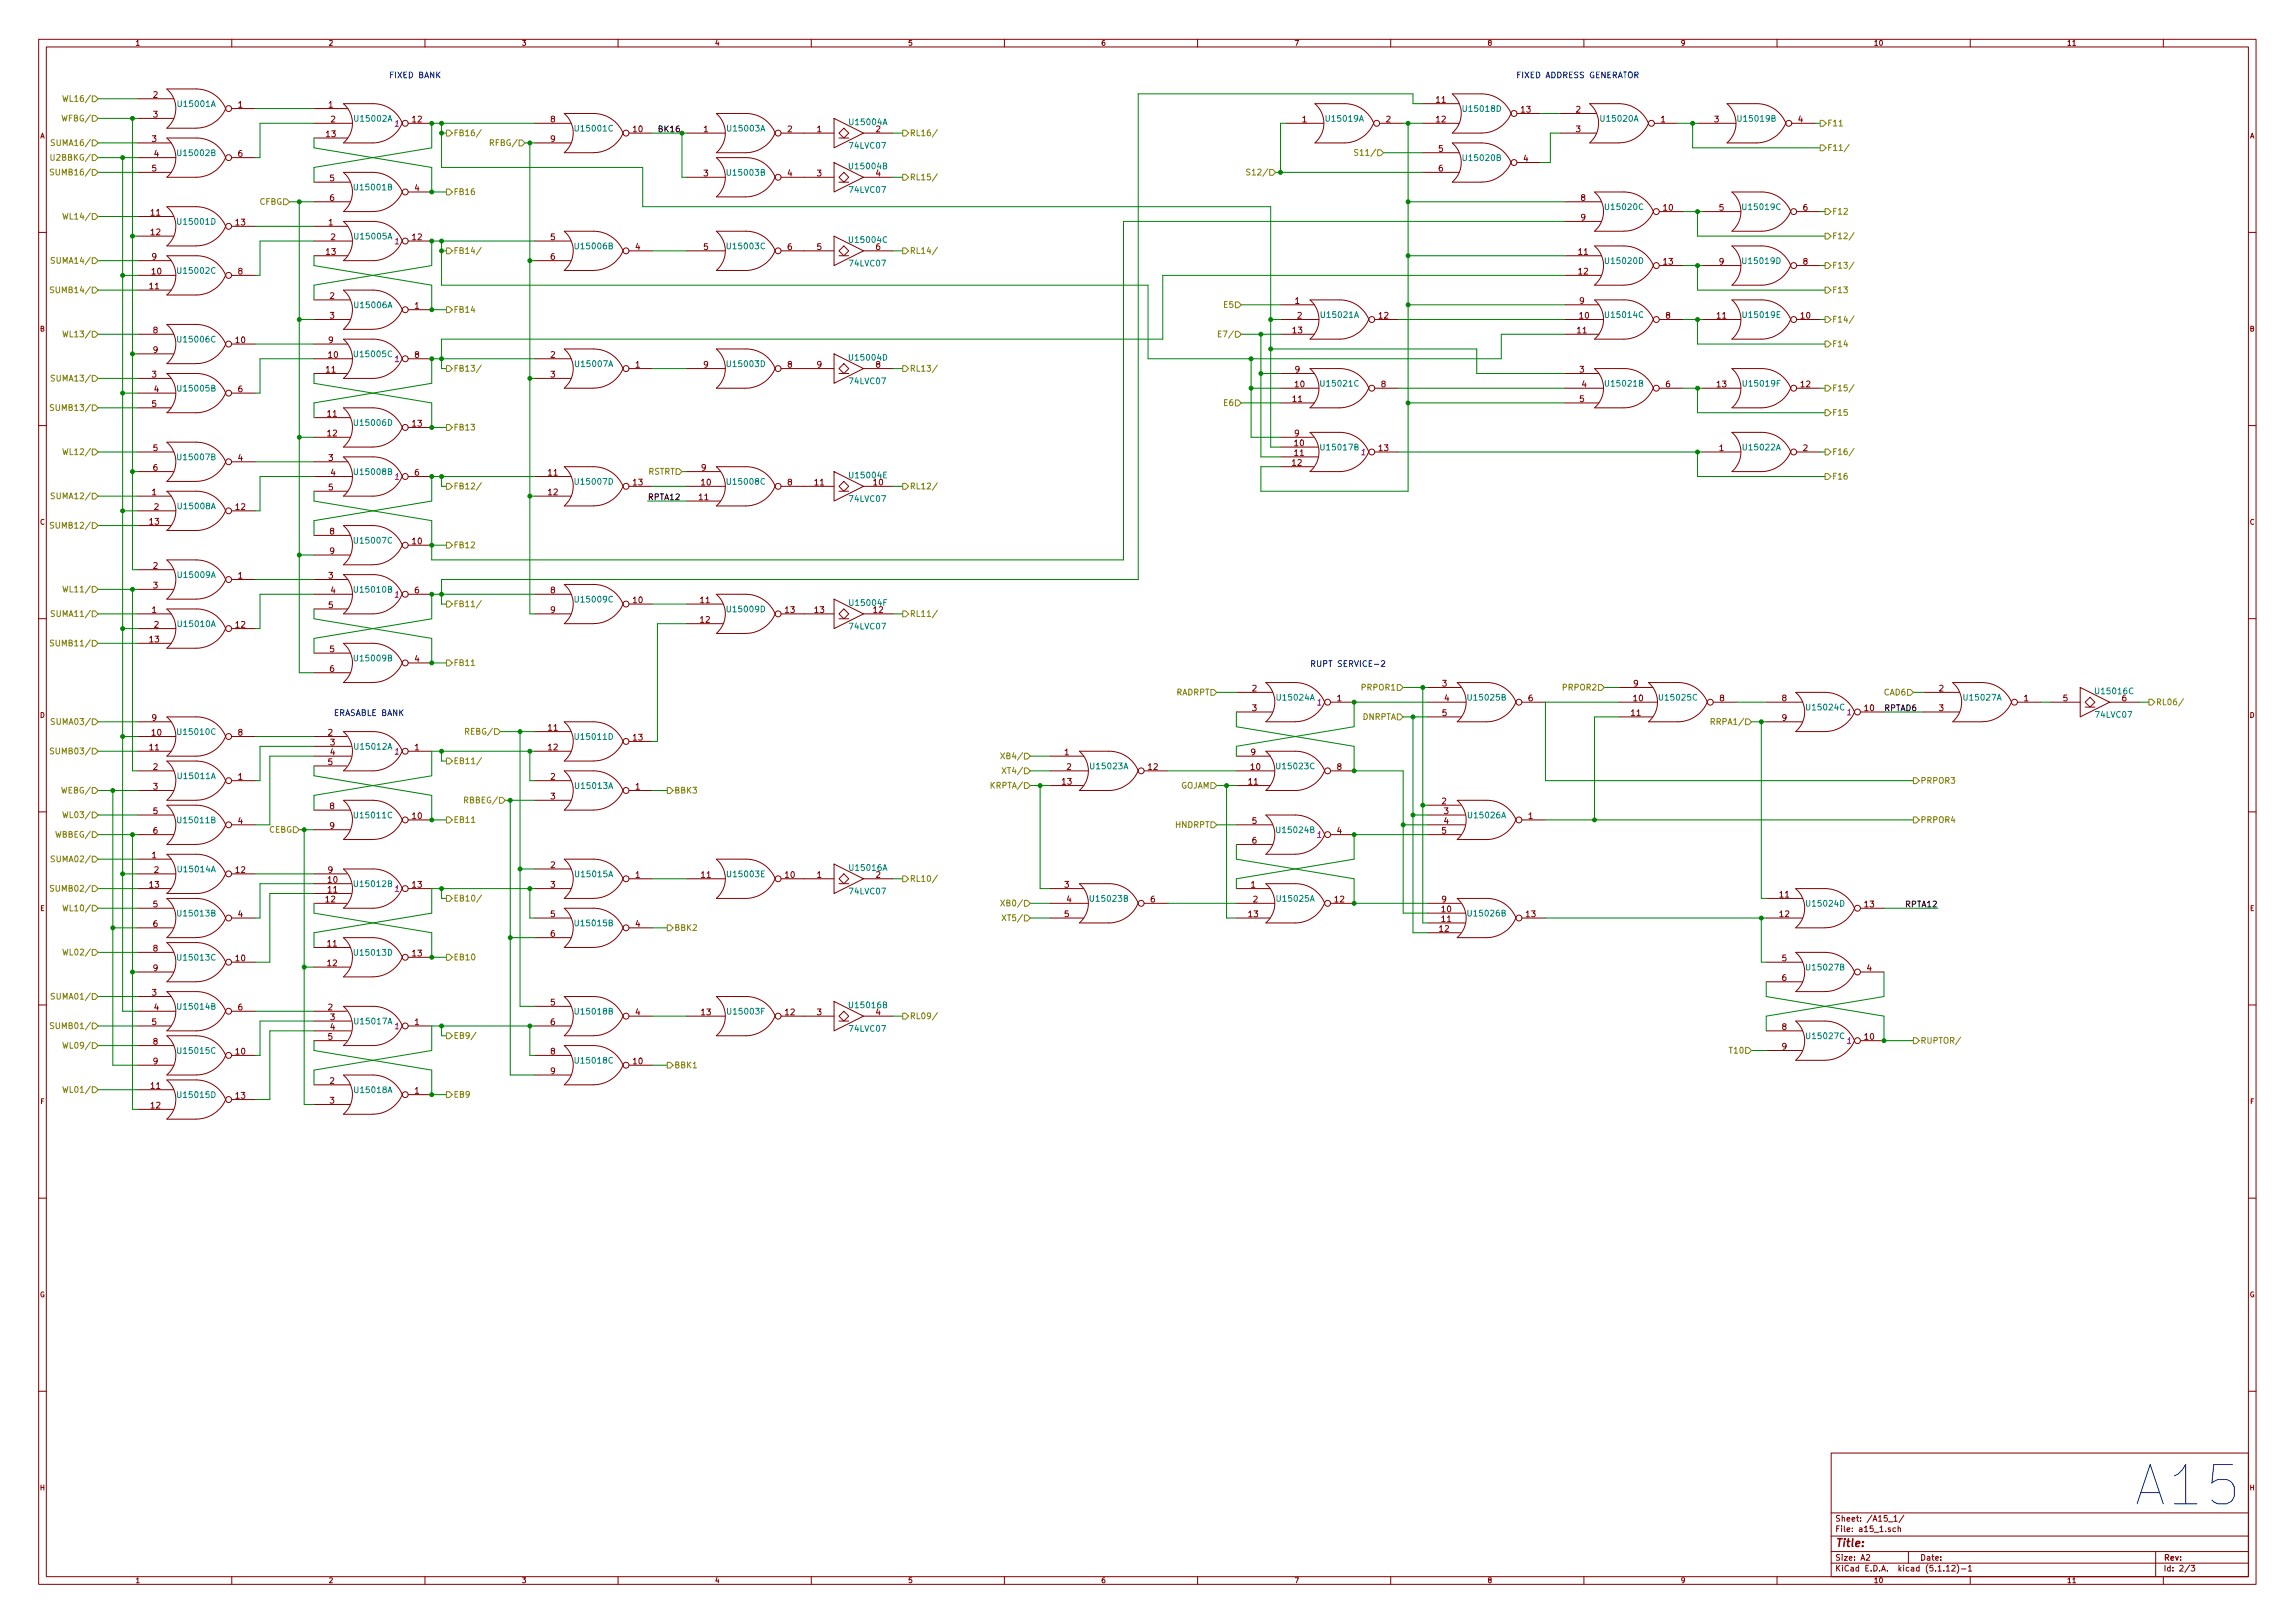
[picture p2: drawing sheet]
<svg xmlns="http://www.w3.org/2000/svg" width="594mm" height="420mm" viewBox="0 0 594 420" stroke-linecap="round" stroke-linejoin="round" font-family="sans-serif">
<defs><g id="words">
<text font-size="14.2" fill="#0000c2" x="554.4" y="389.8">A15</text>
<text font-size="2.8" fill="#840000" x="475" y="400.4">Title:</text>
<g font-size="2.1" fill="#0000c2">
<text x="101.3" y="20.2">FIXED BANK</text>
<text x="392.4" y="20.2">FIXED ADDRESS GENERATOR</text>
<text x="339.1" y="172.6">RUPT SERVICE-2</text>
<text x="86.4" y="185.3">ERASABLE BANK</text>
</g>
<g font-size="2.1" fill="#848400">
<text x="17.4" y="26.3">WL16/</text>
<text x="16.5" y="31.4">WFBG/</text>
<text x="117.3" y="35.2">FB16/</text>
<text x="235.5" y="35.2">RL16/</text>
<text x="472.9" y="32.7">F11</text>
<text x="14.1" y="41.6">U2BBKG/</text>
<text x="14.4" y="37.8">SUMA16/</text>
<text x="127.5" y="37.8">RFBG/</text>
<text x="352" y="40.3">S11/</text>
<text x="472.9" y="39">F11/</text>
<text x="14.4" y="45.4">SUMB16/</text>
<text x="235.5" y="46.7">RL15/</text>
<text x="324.1" y="45.4">S12/</text>
<text x="67.1" y="53">CFBG</text>
<text x="117.3" y="50.5">FB16</text>
<text x="17.4" y="56.8">WL14/</text>
<text x="474.2" y="55.5">F12</text>
<text x="117.3" y="65.7">FB14/</text>
<text x="235.5" y="65.7">RL14/</text>
<text x="474.2" y="61.9">F12/</text>
<text x="14.4" y="68.2">SUMA14/</text>
<text x="474.2" y="69.5">F13/</text>
<text x="14.4" y="75.9">SUMB14/</text>
<text x="474.2" y="75.9">F13</text>
<text x="117.3" y="80.9">FB14</text>
<text x="316.9" y="79.7">E5</text>
<text x="474.2" y="83.5">F14/</text>
<text x="17.4" y="87.3">WL13/</text>
<text x="316.4" y="87.3">E7/</text>
<text x="474.2" y="89.8">F14</text>
<text x="14.4" y="98.7">SUMA13/</text>
<text x="117.3" y="96.2">FB13/</text>
<text x="235.5" y="96.2">RL13/</text>
<text x="474.2" y="101.3">F15/</text>
<text x="14.4" y="106.3">SUMB13/</text>
<text x="316.9" y="105.1">E6</text>
<text x="474.2" y="107.6">F15</text>
<text x="117.3" y="111.4">FB13</text>
<text x="17.4" y="117.8">WL12/</text>
<text x="474.2" y="117.8">F16/</text>
<text x="167.7" y="122.9">RSTRT</text>
<text x="474.2" y="124.1">F16</text>
<text x="14.4" y="129.2">SUMA12/</text>
<text x="117.3" y="126.7">FB12/</text>
<text x="235.5" y="126.7">RL12/</text>
<text x="14.4" y="136.8">SUMB12/</text>
<text x="117.3" y="141.9">FB12</text>
<text x="17.4" y="153.3">WL11/</text>
<text x="14.4" y="159.7">SUMA11/</text>
<text x="117.3" y="157.1">FB11/</text>
<text x="235.5" y="159.7">RL11/</text>
<text x="14.4" y="167.3">SUMB11/</text>
<text x="117.3" y="172.4">FB11</text>
<text x="352.7" y="178.7">PRPOR1</text>
<text x="404.8" y="178.7">PRPOR2</text>
<text x="304.3" y="180">RADRPT</text>
<text x="487.8" y="180">CAD6</text>
<text x="558" y="182.5">RL06/</text>
<text x="14.4" y="187.6">SUMA03/</text>
<text x="121" y="190.2">REBG/</text>
<text x="352.6" y="186.4">DNRPTA</text>
<text x="443.8" y="187.6">RRPA1/</text>
<text x="14.4" y="195.2">SUMB03/</text>
<text x="117.3" y="197.8">EB11/</text>
<text x="260.2" y="196.5">XB4/</text>
<text x="260.5" y="200.3">XT4/</text>
<text x="497.1" y="202.9">PRPOR3</text>
<text x="16.4" y="205.4">WEBG/</text>
<text x="120.8" y="207.9">RBBEG/</text>
<text x="174.5" y="205.4">BBK3</text>
<text x="257" y="204.1">KRPTA/</text>
<text x="305.4" y="204.1">GOJAM</text>
<text x="17.4" y="211.8">WL03/</text>
<text x="69.6" y="215.6">CEBG</text>
<text x="117.3" y="213">EB11</text>
<text x="304.3" y="214.3">HNDRPT</text>
<text x="497.1" y="213">PRPOR4</text>
<text x="14.9" y="216.8">WBBEG/</text>
<text x="14.4" y="223.2">SUMA02/</text>
<text x="14.4" y="230.8">SUMB02/</text>
<text x="117.3" y="233.3">EB10/</text>
<text x="235.5" y="228.3">RL10/</text>
<text x="17.4" y="235.9">WL10/</text>
<text x="260.2" y="234.6">XB0/</text>
<text x="260.5" y="238.4">XT5/</text>
<text x="174.5" y="241">BBK2</text>
<text x="17.4" y="247.3">WL02/</text>
<text x="117.3" y="248.6">EB10</text>
<text x="14.4" y="258.7">SUMA01/</text>
<text x="235.5" y="263.8">RL09/</text>
<text x="14.4" y="266.4">SUMB01/</text>
<text x="117.3" y="268.9">EB9/</text>
<text x="17.4" y="271.4">WL09/</text>
<text x="448" y="272.7">T10</text>
<text x="497.1" y="270.2">RUPTOR/</text>
<text x="174.5" y="276.5">BBK1</text>
<text x="17.4" y="282.9">WL01/</text>
<text x="117.3" y="284.1">EB9</text>
</g>
<g font-size="2.1" fill="#840000">
<text x="39.7" y="25.3">2</text>
<text x="61.6" y="27.9">1</text>
<text x="85.1" y="27.9">1</text>
<text x="371.8" y="26.6">11</text>
<text x="393.8" y="29.1">13</text>
<text x="408" y="29.1">2</text>
<text x="39.7" y="30.4">3</text>
<text x="84.5" y="35.5">13</text>
<text x="85.6" y="31.7">2</text>
<text x="106.8" y="31.7">12</text>
<text x="142.5" y="31.7">8</text>
<text x="163.9" y="34.2">10</text>
<text x="182.2" y="34.2">1</text>
<text x="203.9" y="34.2">2</text>
<text x="211.5" y="34.2">1</text>
<text x="226.7" y="34.2">2</text>
<text x="337.1" y="31.7">1</text>
<text x="358.8" y="31.7">2</text>
<text x="371.8" y="31.7">12</text>
<text x="408" y="34.2">3</text>
<text x="429.9" y="31.7">1</text>
<text x="443.8" y="31.7">3</text>
<text x="465.5" y="31.7">4</text>
<text x="39.3" y="36.7">3</text>
<text x="39.9" y="40.6">4</text>
<text x="61.6" y="40.6">6</text>
<text x="142.5" y="36.7">9</text>
<text x="372.4" y="39.3">5</text>
<text x="394.4" y="41.8">4</text>
<text x="39.3" y="44.4">5</text>
<text x="85.4" y="46.9">5</text>
<text x="182.2" y="45.6">3</text>
<text x="203.9" y="45.6">4</text>
<text x="211.5" y="45.6">3</text>
<text x="226.7" y="45.6">4</text>
<text x="372.4" y="44.4">6</text>
<text x="85.4" y="52">6</text>
<text x="107.4" y="49.4">4</text>
<text x="409.2" y="52">8</text>
<text x="39.1" y="55.8">11</text>
<text x="61.1" y="58.3">13</text>
<text x="85.1" y="58.3">1</text>
<text x="409.2" y="57.1">9</text>
<text x="430.6" y="54.5">10</text>
<text x="445.1" y="54.5">5</text>
<text x="466.8" y="54.5">6</text>
<text x="39.1" y="60.9">12</text>
<text x="84.5" y="66">13</text>
<text x="85.6" y="62.1">2</text>
<text x="106.8" y="62.1">12</text>
<text x="142.5" y="62.1">5</text>
<text x="164.5" y="64.7">4</text>
<text x="182.2" y="64.7">5</text>
<text x="203.9" y="64.7">6</text>
<text x="211.5" y="64.7">5</text>
<text x="226.7" y="64.7">6</text>
<text x="408.7" y="66">11</text>
<text x="39.3" y="67.2">9</text>
<text x="39.3" y="71">10</text>
<text x="61.6" y="71">8</text>
<text x="142.5" y="67.2">6</text>
<text x="408.7" y="71">12</text>
<text x="430.6" y="68.5">13</text>
<text x="445.1" y="68.5">9</text>
<text x="466.8" y="68.5">8</text>
<text x="38.8" y="74.8">11</text>
<text x="85.4" y="77.4">2</text>
<text x="85.4" y="82.5">3</text>
<text x="107.4" y="79.9">1</text>
<text x="335.3" y="78.7">1</text>
<text x="335.8" y="82.5">2</text>
<text x="357" y="82.5">12</text>
<text x="408.9" y="78.7">9</text>
<text x="408.9" y="82.5">10</text>
<text x="431.2" y="82.5">8</text>
<text x="444.5" y="82.5">11</text>
<text x="466.2" y="82.5">10</text>
<text x="39.7" y="86.3">8</text>
<text x="61.1" y="88.8">10</text>
<text x="85.1" y="88.8">9</text>
<text x="334.7" y="86.3">13</text>
<text x="408.3" y="86.3">11</text>
<text x="39.7" y="91.4">9</text>
<text x="85.1" y="92.6">10</text>
<text x="107.4" y="92.6">8</text>
<text x="142.5" y="92.6">2</text>
<text x="164.5" y="95.2">1</text>
<text x="182.2" y="95.2">9</text>
<text x="203.9" y="95.2">8</text>
<text x="211.5" y="95.2">9</text>
<text x="226.7" y="95.2">8</text>
<text x="39.3" y="97.7">3</text>
<text x="39.9" y="101.5">4</text>
<text x="61.6" y="101.5">6</text>
<text x="84.5" y="96.4">11</text>
<text x="142.5" y="97.7">3</text>
<text x="335.3" y="96.4">9</text>
<text x="335.3" y="100.2">10</text>
<text x="357.6" y="100.2">8</text>
<text x="408.9" y="96.4">3</text>
<text x="409.5" y="100.2">4</text>
<text x="431.2" y="100.2">6</text>
<text x="444.5" y="100.2">13</text>
<text x="466.2" y="100.2">12</text>
<text x="39.3" y="105.3">5</text>
<text x="84.8" y="107.9">11</text>
<text x="334.7" y="104.1">11</text>
<text x="408.9" y="104.1">5</text>
<text x="84.8" y="112.9">12</text>
<text x="106.8" y="110.4">13</text>
<text x="335.1" y="112.9">9</text>
<text x="39.7" y="116.8">5</text>
<text x="61.6" y="119.3">4</text>
<text x="85.1" y="119.3">3</text>
<text x="335.1" y="115.5">10</text>
<text x="335.1" y="118">11</text>
<text x="357" y="116.8">13</text>
<text x="445.1" y="116.8">1</text>
<text x="466.8" y="116.8">2</text>
<text x="39.7" y="121.8">6</text>
<text x="85.6" y="123.1">4</text>
<text x="107.4" y="123.1">6</text>
<text x="142" y="123.1">11</text>
<text x="163.9" y="125.6">13</text>
<text x="181.6" y="121.8">9</text>
<text x="181.6" y="125.6">10</text>
<text x="203.9" y="125.6">8</text>
<text x="210.9" y="125.6">11</text>
<text x="226.2" y="125.6">10</text>
<text x="334.5" y="120.6">12</text>
<text x="39.3" y="128.2">1</text>
<text x="39.9" y="132">2</text>
<text x="61.1" y="132">12</text>
<text x="85.1" y="126.9">5</text>
<text x="142" y="128.2">12</text>
<text x="181" y="129.5">11</text>
<text x="38.8" y="135.8">13</text>
<text x="85.4" y="138.3">8</text>
<text x="85.4" y="143.4">9</text>
<text x="106.8" y="140.9">10</text>
<text x="39.7" y="147.2">2</text>
<text x="61.6" y="149.8">1</text>
<text x="85.1" y="149.8">3</text>
<text x="39.7" y="152.3">3</text>
<text x="85.6" y="153.6">4</text>
<text x="107.4" y="153.6">6</text>
<text x="142.5" y="153.6">8</text>
<text x="39.3" y="158.7">1</text>
<text x="85.1" y="157.4">5</text>
<text x="142.5" y="158.7">9</text>
<text x="163.9" y="156.1">10</text>
<text x="181.3" y="156.1">11</text>
<text x="181.3" y="161.2">12</text>
<text x="203.3" y="158.7">13</text>
<text x="210.9" y="158.7">13</text>
<text x="226.2" y="158.7">12</text>
<text x="38.8" y="166.3">13</text>
<text x="39.9" y="162.5">2</text>
<text x="61.1" y="162.5">12</text>
<text x="85.4" y="168.8">5</text>
<text x="85.4" y="173.9">6</text>
<text x="107.4" y="171.4">4</text>
<text x="324.2" y="179">2</text>
<text x="373.4" y="177.7">3</text>
<text x="422.9" y="177.7">9</text>
<text x="502" y="179">2</text>
<text x="324.2" y="184.1">3</text>
<text x="346.1" y="181.5">1</text>
<text x="373.4" y="185.3">5</text>
<text x="373.9" y="181.5">4</text>
<text x="395.7" y="181.5">6</text>
<text x="422.3" y="185.3">11</text>
<text x="422.9" y="181.5">10</text>
<text x="445.2" y="181.5">8</text>
<text x="461.3" y="181.5">8</text>
<text x="482.7" y="184.1">10</text>
<text x="502" y="184.1">3</text>
<text x="523.9" y="181.5">1</text>
<text x="534.1" y="181.5">5</text>
<text x="549.3" y="181.5">6</text>
<text x="39.3" y="186.6">9</text>
<text x="39.3" y="190.4">10</text>
<text x="61.6" y="190.4">8</text>
<text x="84.9" y="190.4">2</text>
<text x="142" y="189.1">11</text>
<text x="163.9" y="191.7">13</text>
<text x="461.3" y="186.6">9</text>
<text x="38.8" y="194.2">11</text>
<text x="85.5" y="193">3</text>
<text x="85.5" y="195.5">4</text>
<text x="107.4" y="194.2">1</text>
<text x="142" y="194.2">12</text>
<text x="275.6" y="195.5">1</text>
<text x="323.8" y="195.5">9</text>
<text x="39.7" y="199.3">2</text>
<text x="61.6" y="201.8">1</text>
<text x="84.9" y="198">5</text>
<text x="142.5" y="201.8">2</text>
<text x="275" y="203.1">13</text>
<text x="276.1" y="199.3">2</text>
<text x="297.3" y="199.3">12</text>
<text x="323.2" y="203.1">11</text>
<text x="323.8" y="199.3">10</text>
<text x="346.1" y="199.3">8</text>
<text x="39.7" y="204.4">3</text>
<text x="85.4" y="209.5">8</text>
<text x="142.5" y="206.9">3</text>
<text x="164.5" y="204.4">1</text>
<text x="373.2" y="208.2">2</text>
<text x="39.7" y="210.7">5</text>
<text x="39.7" y="215.8">6</text>
<text x="61.6" y="213.3">4</text>
<text x="85.4" y="214.5">9</text>
<text x="106.8" y="212">10</text>
<text x="324.2" y="213.3">5</text>
<text x="346.1" y="215.8">4</text>
<text x="373.2" y="215.8">5</text>
<text x="373.8" y="210.7">3</text>
<text x="373.8" y="213.3">4</text>
<text x="395.7" y="212">1</text>
<text x="324.2" y="218.4">6</text>
<text x="39.3" y="222.2">1</text>
<text x="39.9" y="226">2</text>
<text x="61.1" y="226">12</text>
<text x="84.9" y="226">9</text>
<text x="142.5" y="224.7">2</text>
<text x="164.5" y="227.2">1</text>
<text x="181.6" y="227.2">11</text>
<text x="203.3" y="227.2">10</text>
<text x="211.5" y="227.2">1</text>
<text x="226.7" y="227.2">2</text>
<text x="38.8" y="229.8">13</text>
<text x="84.4" y="233.6">12</text>
<text x="84.9" y="228.5">10</text>
<text x="84.9" y="231.1">11</text>
<text x="106.8" y="229.8">13</text>
<text x="142.5" y="229.8">3</text>
<text x="275.6" y="229.8">3</text>
<text x="276.1" y="233.6">4</text>
<text x="297.9" y="233.6">6</text>
<text x="323.8" y="229.8">1</text>
<text x="324.4" y="233.6">2</text>
<text x="345.5" y="233.6">12</text>
<text x="373.2" y="233.6">9</text>
<text x="460.7" y="232.3">11</text>
<text x="39.7" y="234.9">5</text>
<text x="39.7" y="239.9">6</text>
<text x="61.6" y="237.4">4</text>
<text x="142.5" y="237.4">5</text>
<text x="164.5" y="239.9">4</text>
<text x="275.6" y="237.4">5</text>
<text x="323.2" y="237.4">13</text>
<text x="373.2" y="236.1">10</text>
<text x="373.2" y="238.7">11</text>
<text x="395.1" y="237.4">13</text>
<text x="460.7" y="237.4">12</text>
<text x="482.7" y="234.9">13</text>
<text x="84.8" y="245">11</text>
<text x="142.5" y="242.5">6</text>
<text x="372.6" y="241.2">12</text>
<text x="39.7" y="246.3">8</text>
<text x="39.7" y="251.4">9</text>
<text x="61.1" y="248.8">10</text>
<text x="84.8" y="250.1">12</text>
<text x="106.8" y="247.6">13</text>
<text x="461.3" y="248.8">5</text>
<text x="483.3" y="251.4">4</text>
<text x="39.3" y="257.7">3</text>
<text x="461.3" y="253.9">6</text>
<text x="39.9" y="261.5">4</text>
<text x="61.6" y="261.5">6</text>
<text x="84.9" y="261.5">2</text>
<text x="142.5" y="260.3">5</text>
<text x="164.5" y="262.8">4</text>
<text x="181.6" y="262.8">13</text>
<text x="203.3" y="262.8">12</text>
<text x="211.5" y="262.8">3</text>
<text x="226.7" y="262.8">4</text>
<text x="39.3" y="265.3">5</text>
<text x="84.9" y="269.2">5</text>
<text x="85.5" y="264.1">3</text>
<text x="85.5" y="266.6">4</text>
<text x="107.4" y="265.3">1</text>
<text x="142.5" y="265.3">6</text>
<text x="461.3" y="266.6">8</text>
<text x="482.7" y="269.2">10</text>
<text x="39.7" y="270.4">8</text>
<text x="39.7" y="275.5">9</text>
<text x="61.1" y="273">10</text>
<text x="142.5" y="273">8</text>
<text x="163.9" y="275.5">10</text>
<text x="461.3" y="271.7">9</text>
<text x="39.1" y="281.9">11</text>
<text x="85.4" y="280.6">2</text>
<text x="142.5" y="278">9</text>
<text x="39.1" y="286.9">12</text>
<text x="61.1" y="284.4">13</text>
<text x="85.4" y="285.7">3</text>
<text x="107.4" y="283.1">1</text>
<text x="475" y="393.9">Sheet: /A15_1/</text>
<text x="475" y="396.6">File: a15_1.sch</text>
<text x="475" y="406.8">KiCad E.D.A. kicad (5.1.12)-1</text>
<text x="475" y="404">Size: A2</text>
<text x="497" y="404">Date:</text>
<text x="560" y="404">Rev:</text>
<text x="560" y="406.8">Id: 2/3</text>
</g>
<g font-size="2.1" fill="#008484">
<text x="46.3" y="27.7">U15001A</text>
<text x="379.1" y="28.9">U15018D</text>
<text x="92" y="31.5">U15002A</text>
<text x="149.2" y="34">U15001C</text>
<text x="188.6" y="34">U15003A</text>
<text x="220.2" y="32.4">U15004A</text>
<text x="343.5" y="31.5">U15019A</text>
<text x="414.6" y="31.5">U15020A</text>
<text x="450.2" y="31.5">U15019B</text>
<text x="46.3" y="40.4">U15002B</text>
<text x="220.1" y="38.5">74LVC07</text>
<text x="379.1" y="41.6">U15020B</text>
<text x="188.6" y="45.5">U15003B</text>
<text x="220.2" y="43.8">U15004B</text>
<text x="92" y="49.3">U15001B</text>
<text x="220.1" y="49.9">74LVC07</text>
<text x="46.3" y="58.2">U15001D</text>
<text x="415.9" y="54.3">U15020C</text>
<text x="451.5" y="54.3">U15019C</text>
<text x="92" y="62">U15005A</text>
<text x="149.2" y="64.5">U15006B</text>
<text x="188.6" y="64.5">U15003C</text>
<text x="220.2" y="62.9">U15004C</text>
<text x="46.3" y="70.9">U15002C</text>
<text x="220.1" y="69">74LVC07</text>
<text x="415.9" y="68.3">U15020D</text>
<text x="451.5" y="68.3">U15019D</text>
<text x="92" y="79.7">U15006A</text>
<text x="342.2" y="82.3">U15021A</text>
<text x="415.9" y="82.3">U15014C</text>
<text x="451.5" y="82.3">U15019E</text>
<text x="46.3" y="88.6">U15006C</text>
<text x="92" y="92.4">U15005C</text>
<text x="149.2" y="95">U15007A</text>
<text x="188.6" y="95">U15003D</text>
<text x="220.2" y="93.3">U15004D</text>
<text x="46.3" y="101.3">U15005B</text>
<text x="220.1" y="99.4">74LVC07</text>
<text x="342.2" y="100.1">U15021C</text>
<text x="415.9" y="100.1">U15021B</text>
<text x="451.6" y="100.1">U15019F</text>
<text x="92" y="110.2">U15006D</text>
<text x="46.3" y="119.1">U15007B</text>
<text x="342.2" y="116.6">U15017B</text>
<text x="451.5" y="116.6">U15022A</text>
<text x="92" y="122.9">U15008B</text>
<text x="149.2" y="125.5">U15007D</text>
<text x="188.6" y="125.5">U15008C</text>
<text x="220.2" y="123.8">U15004E</text>
<text x="46.3" y="131.8">U15008A</text>
<text x="220.1" y="129.9">74LVC07</text>
<text x="92" y="140.7">U15007C</text>
<text x="46.3" y="149.6">U15009A</text>
<text x="92" y="153.4">U15010B</text>
<text x="149.2" y="155.9">U15009C</text>
<text x="188.6" y="158.5">U15009D</text>
<text x="220.3" y="156.8">U15004F</text>
<text x="46.3" y="162.3">U15010A</text>
<text x="220.1" y="162.9">74LVC07</text>
<text x="92" y="171.2">U15009B</text>
<text x="542.8" y="179.7">U15016C</text>
<text x="330.8" y="181.3">U15024A</text>
<text x="380.3" y="181.3">U15025B</text>
<text x="429.9" y="181.3">U15025C</text>
<text x="468" y="183.9">U15024C</text>
<text x="508.6" y="181.3">U15027A</text>
<text x="542.6" y="185.8">74LVC07</text>
<text x="46.3" y="190.2">U15010C</text>
<text x="149.2" y="191.5">U15011D</text>
<text x="92" y="194">U15012A</text>
<text x="46.3" y="201.7">U15011A</text>
<text x="282.5" y="199.1">U15023A</text>
<text x="330.8" y="199.1">U15023C</text>
<text x="149.2" y="204.2">U15013A</text>
<text x="46.3" y="213.1">U15011B</text>
<text x="92" y="211.8">U15011C</text>
<text x="330.8" y="215.6">U15024B</text>
<text x="380.3" y="211.8">U15026A</text>
<text x="46.3" y="225.8">U15014A</text>
<text x="149.2" y="227.1">U15015A</text>
<text x="188.6" y="227.1">U15003E</text>
<text x="220.2" y="225.4">U15016A</text>
<text x="92" y="229.6">U15012B</text>
<text x="220.1" y="231.5">74LVC07</text>
<text x="282.5" y="233.4">U15023B</text>
<text x="330.8" y="233.4">U15025A</text>
<text x="46.3" y="237.2">U15013B</text>
<text x="149.2" y="239.8">U15015B</text>
<text x="380.3" y="237.2">U15026B</text>
<text x="468" y="234.7">U15024D</text>
<text x="46.3" y="248.7">U15013C</text>
<text x="92" y="247.4">U15013D</text>
<text x="468" y="251.2">U15027B</text>
<text x="46.3" y="261.4">U15014B</text>
<text x="149.2" y="262.6">U15018B</text>
<text x="188.7" y="262.6">U15003F</text>
<text x="220.2" y="261">U15016B</text>
<text x="92" y="265.2">U15017A</text>
<text x="220.1" y="267.1">74LVC07</text>
<text x="468" y="269">U15027C</text>
<text x="46.3" y="272.8">U15015C</text>
<text x="149.2" y="275.3">U15018C</text>
<text x="46.3" y="284.2">U15015D</text>
<text x="92" y="282.9">U15018A</text>
</g>
<g font-size="2.1" fill="#840084">
<text x="102.3" y="32.8">1</text>
<text x="102.3" y="63.2">1</text>
<text x="102.3" y="93.7">1</text>
<text x="352.5" y="117.8">1</text>
<text x="102.3" y="124.2">1</text>
<text x="102.3" y="154.7">1</text>
<text x="341" y="182.6">1</text>
<text x="478.2" y="185.2">1</text>
<text x="102.3" y="195.3">1</text>
<text x="341" y="216.9">1</text>
<text x="102.3" y="230.9">1</text>
<text x="102.3" y="266.4">1</text>
<text x="478.2" y="270.2">1</text>
</g>
<g font-size="2.1">
<text x="170.2" y="34.2">BK16</text>
<text x="167.6" y="129.5">RPTA12</text>
<text x="487.7" y="184.1">RPTAD6</text>
<text x="493.5" y="234.9">RPTA12</text>
</g>
<g font-size="1.8" fill="#840000">
<text x="35" y="11.8">1</text>
<text x="85" y="11.8">2</text>
<text x="135" y="11.8">3</text>
<text x="185" y="11.8">4</text>
<text x="235" y="11.8">5</text>
<text x="285" y="11.8">6</text>
<text x="335" y="11.8">7</text>
<text x="385" y="11.8">8</text>
<text x="435" y="11.8">9</text>
<text x="485" y="11.8">10</text>
<text x="535" y="11.8">11</text>
<text x="10.4" y="35.8">A</text>
<text x="582.4" y="35.8">A</text>
<text x="10.4" y="85.8">B</text>
<text x="582.4" y="85.8">B</text>
<text x="10.4" y="135.8">C</text>
<text x="582.4" y="135.8">C</text>
<text x="10.4" y="185.8">D</text>
<text x="582.4" y="185.8">D</text>
<text x="10.4" y="235.8">E</text>
<text x="582.4" y="235.8">E</text>
<text x="10.5" y="285.8">F</text>
<text x="582.5" y="285.8">F</text>
<text x="10.3" y="335.8">G</text>
<text x="582.3" y="335.8">G</text>
<text x="10.4" y="385.8">H</text>
<text x="582.4" y="385.8">H</text>
<text x="35" y="409.8">1</text>
<text x="85" y="409.8">2</text>
<text x="135" y="409.8">3</text>
<text x="185" y="409.8">4</text>
<text x="235" y="409.8">5</text>
<text x="285" y="409.8">6</text>
<text x="335" y="409.8">7</text>
<text x="385" y="409.8">8</text>
<text x="435" y="409.8">9</text>
<text x="485" y="409.8">10</text>
<text x="535" y="409.8">11</text>
</g>
</g></defs>
<g fill="none" stroke="#840000" stroke-width=".26">
<path d="M10 10.2h574v400h-574zM12 12.2h570v396h-570zM60 10.2v2M110 10.2v2M160 10.2v2M210 10.2v2M260 10.2v2M310 10.2v2M360 10.2v2M410 10.2v2M460 10.2v2M510 10.2v2"/>
<path d="M536.5 11.8h.8M560 10.2v2M35.6 25.6h9.4M35.6 30.6h9.4M35.6 37h8.7M43.2 23h7.6a8.3 8.3 0 0 1 7.6 5.1 8.4 8.4 0 0 1-7.6 5.1M43.2 35.7h7.6a8 8 0 0 1 7.6 5.1M43.2 33.2h7.6M43.2 23.1a6.7 6.7 0 0 1 0 10.1M43.2 35.8a6.7 6.7 0 0 1 0 10.1M59.9 28.1h6.1M81.3 28.1h8.7"/>
<path d="M81.3 31.9h9.9M81.3 35.7h8.7M96.5 26.8l-7.6 .1a6.7 6.7 0 0 1 0 10.1M96.5 26.8a8 8 0 0 1 7.6 5.1 8.3 8.3 0 0 1-7.6 5.1h-7.6M105.7 31.9h6.1M138.4 37h9.4M138.4 31.9h9.4M146.1 29.4h7.6a8.3 8.3 0 0 1 7.6 5.1 8.4 8.4 0 0 1-7.6 5h-7.6a6.7 6.7 0 0 0 0-10.1zM162.8 34.5h6.1M177.8 34.5h9.9M185.4 29.4h7.7a8 8 0 0 1 7.6 5.1M185.4 29.4a6.7 6.7 0 0 1 0 10.1"/>
<path d="M200.6 34.4a8.3 8.3 0 0 1-7.6 5.1h-7.6M202.2 34.5h13.7M215.9 30.6l7.6 3.9-7.6 3.8zM217.2 34.5l1.2-1.3 1.3 1.3-1.3 1.2zM217.2 35.7h2.5M223.5 34.5h7.6M332.7 31.9h9.9M340.4 26.8h7.6M340.4 26.9a6.7 6.7 0 0 1 0 10.1M348 26.8a8 8 0 0 1 7.6 5.1 8.3 8.3 0 0 1-7.6 5.1h-7.6M357.1 31.9h6.1M368.3 26.8h9.4"/>
<path d="M368.3 31.9h9.4M368.3 39.5h9.4M375.9 24.3h7.6a8.3 8.3 0 0 1 7.7 5.1 8.4 8.4 0 0 1-7.7 5.1l-7.6-.1a6.7 6.7 0 0 0 0-10.1M392.7 29.4h6.1M403.9 29.4h9.4M403.9 34.5h9.4M411.5 26.8h7.6a8.3 8.3 0 0 1 7.6 5.1 8.4 8.4 0 0 1-7.6 5.1M411.5 37h7.6M411.5 26.9a6.7 6.7 0 0 1 0 10.1M428.2 31.9h6.1M439.4 31.9h9.9M447.1 37a6.7 6.7 0 0 0 0-10.1l7.6-.1a8 8 0 0 1 7.6 5.1 8.4 8.4 0 0 1-7.6 5.1h-7.7"/>
<path d="M463.8 31.9h6.1M35.6 44.6h8.7M35.6 40.8h9.9M35.6 56h9.4M43.2 53.5h7.6a8.3 8.3 0 0 1 7.6 5.1 8.4 8.4 0 0 1-7.6 5M43.2 53.5a6.7 6.7 0 0 1 0 10.1M58.4 40.8a8.3 8.3 0 0 1-7.6 5.1h-7.6M59.9 40.8h6.1M59.9 58.6h6.1M81.3 52.2h9.4M81.3 47.2h9.4M81.3 58.6h8.7"/>
<path d="M88.9 44.6h7.6a8.3 8.3 0 0 1 7.6 5.1 8.4 8.4 0 0 1-7.6 5.1h-7.6a6.7 6.7 0 0 0 0-10.2M96.5 57.3h-7.6a6.7 6.7 0 0 1 0 10.2M96.5 57.3a8 8 0 0 1 7.6 5.1 8.3 8.3 0 0 1-7.6 5.1h-7.6M105.7 49.7h6.1M146.1 59.9h7.6a8.3 8.3 0 0 1 7.6 5 8.4 8.4 0 0 1-7.6 5.1h-7.6a6.7 6.7 0 0 0 0-10.1zM177.8 45.9h9.9M185.4 59.9h7.7a8 8 0 0 1 7.6 5M185.4 40.8h7.7a8 8 0 0 1 7.6 5.1M185.4 59.9a6.7 6.7 0 0 1 0 10.1M185.4 40.8a6.7 6.7 0 0 1 0 10.1M200.6 45.9a8.3 8.3 0 0 1-7.6 5.1h-7.6M202.2 45.9h13.7"/>
<path d="M215.9 42.1l7.6 3.8-7.6 3.8zM217.2 45.9l1.2-1.3 1.3 1.3-1.3 1.3zM217.2 47.2h2.5M223.5 45.9h7.6M368.3 44.6h9.4M375.9 47.2h7.6M375.9 47.1a6.7 6.7 0 0 0 0-10.1h7.6a8.3 8.3 0 0 1 7.7 5.1 8.4 8.4 0 0 1-7.7 5M392.7 42.1h6.1M405.1 52.2h9.4M405.1 57.3h9.4M412.8 49.7h7.6a8.3 8.3 0 0 1 7.6 5.1 8.4 8.4 0 0 1-7.6 5h-7.6a6.7 6.7 0 0 0 0-10.1zM429.5 54.8h6.1"/>
<path d="M440.7 54.8h9.9M455.9 49.7h-7.6a6.7 6.7 0 0 1 0 10.1l7.6 .1a8.3 8.3 0 0 0 7.6-5.1 8 8 0 0 0-7.5-5.1M465.1 54.8h6.1M10 60.2h2M35.6 71.3h9.9M35.6 67.5h8.7M35.6 75.1h8.7M35.6 61.1h9.4M43.2 66.2h7.6a8 8 0 0 1 7.6 5.1M43.2 63.7h7.6M43.2 66.2a6.7 6.7 0 0 1 0 10.1M58.4 71.3a8.3 8.3 0 0 1-7.6 5.1h-7.6"/>
<path d="M59.9 71.3h6.1M81.3 77.6h9.4M81.3 66.2h8.7M81.3 62.4h9.9M88.9 75.1h7.6a8.3 8.3 0 0 1 7.6 5.1 8.4 8.4 0 0 1-7.6 5.1l-7.6-.1a6.7 6.7 0 0 0 0-10.1M105.7 62.4h6.1M138.4 62.4h9.4M138.4 67.5h9.4M162.8 64.9h6.1M177.8 64.9h9.9M200.6 64.9a8.3 8.3 0 0 1-7.6 5.1h-7.6M202.2 64.9h13.7"/>
<path d="M215.9 61.1l7.6 3.8-7.6 3.8zM217.2 64.9l1.2-1.2 1.3 1.2-1.3 1.3zM217.2 66.2h2.5M223.5 64.9h7.6M331.5 78.9h8.7M405.1 78.9h8.8M405.1 66.2h9.4M405.1 71.3h9.4M412.7 73.8h7.7M412.8 73.8a6.7 6.7 0 0 0 0-10.1h7.6a8.3 8.3 0 0 1 7.6 5 8.4 8.4 0 0 1-7.6 5.1M429.5 68.7h6.1M440.7 68.7h9.9"/>
<path d="M455.9 77.6l-7.6 .1a6.7 6.7 0 0 1 0 10.1M455.9 63.7h-7.6a6.7 6.7 0 0 1 0 10.1M456 77.6a8 8 0 0 1 7.5 5.1 8.3 8.3 0 0 1-7.6 5.1h-7.6M456 63.7a8 8 0 0 1 7.5 5 8.3 8.3 0 0 1-7.6 5.1h-7.6M465.1 68.7h6.1M582 60.2h2M35.6 86.5h9.4M35.6 98h8.7M35.6 91.6h9.4M43.2 84h7.6a8.3 8.3 0 0 1 7.6 5.1 8.4 8.4 0 0 1-7.6 5M43.2 96.7h7.6a8 8 0 0 1 7.6 5.1M43.2 94.1h7.6"/>
<path d="M43.2 84a6.7 6.7 0 0 1 0 10.1M43.2 96.7a6.7 6.7 0 0 1 0 10.1M59.9 89.1h6.1M81.3 82.7h9.4M81.3 96.7h8.7M81.3 92.9h9.9M81.3 89.1h8.7M96.5 87.8h-7.6a6.7 6.7 0 0 1 0 10.1M96.5 87.8a8 8 0 0 1 7.6 5.1 8.3 8.3 0 0 1-7.6 5.1h-7.6M105.7 92.9h6.1M105.7 80.2h6.1M138.4 92.9h9.4"/>
<path d="M138.4 98h9.4M146.1 90.4l7.6-.1a8.3 8.3 0 0 1 7.6 5.1 8.4 8.4 0 0 1-7.6 5.1h-7.6a6.7 6.7 0 0 0 0-10.1zM162.8 95.4h6.1M177.8 95.4h9.9M185.4 90.3h7.7a8 8 0 0 1 7.6 5.1M185.4 90.4a6.7 6.7 0 0 1 0 10.1M200.6 95.4a8.3 8.3 0 0 1-7.6 5.1h-7.6M202.2 95.4h13.7M215.9 91.6l7.6 3.8-7.6 3.8zM217.2 95.4l1.2-1.3 1.3 1.3-1.3 1.3zM217.2 96.7h2.5M223.5 95.4h7.6"/>
<path d="M331.5 82.7h9.9M331.5 86.5h8.7M331.5 96.7h8.7M339.1 95.4h7.6a8 8 0 0 1 7.6 5.1 8.3 8.3 0 0 1-7.6 5.1h-7.6a6.7 6.7 0 0 0 0-10.2M339.1 87.8a6.7 6.7 0 0 0 0-10.1l7.6-.1a8 8 0 0 1 7.6 5.1 8.4 8.4 0 0 1-7.6 5.1h-7.6M355.9 82.7h6M405.1 82.7h9.9M405.1 86.5h8.8M405.1 96.7h8.8M412.7 95.4h7.7a8 8 0 0 1 7.6 5.1M412.8 95.4a6.7 6.7 0 0 1 0 10.2h7.6a8.3 8.3 0 0 0 7.6-5.1M428 82.7a8.3 8.3 0 0 1-7.6 5.1h-7.7"/>
<path d="M428 82.7a8 8 0 0 0-7.6-5.1l-7.6 .1a6.7 6.7 0 0 1 0 10.1M429.5 82.7h6.1M440.7 82.7h9.9M448.3 95.4h7.6M456 95.4a8 8 0 0 1 7.5 5.1 8.3 8.3 0 0 1-7.6 5.1h-7.6a6.7 6.7 0 0 0 0-10.2M465.1 82.7h6.1M10 110.2h2M35.6 117h9.4M35.6 105.6h8.7M35.6 101.8h9.9M43.2 114.5h7.6a8.3 8.3 0 0 1 7.6 5 8.4 8.4 0 0 1-7.6 5.1M43.2 114.5a6.7 6.7 0 0 1 0 10.1"/>
<path d="M58.4 101.7a8.3 8.3 0 0 1-7.6 5.1h-7.6M59.9 101.8h6.1M59.9 119.5h6.1M81.3 108.1h9.4M81.3 113.2h9.4M81.3 119.5h8.7M88.9 105.6h7.6a8.3 8.3 0 0 1 7.6 5.1 8.4 8.4 0 0 1-7.6 5h-7.6a6.7 6.7 0 0 0 0-10.1M96.5 118.3h-7.6a6.7 6.7 0 0 1 0 10.1M96.5 118.3a8 8 0 0 1 7.6 5 8.3 8.3 0 0 1-7.6 5.1h-7.6M105.7 110.7h6.1M331.5 100.5h9.9M331.5 104.3h8.7"/>
<path d="M331.5 115.7h9.6M331.5 113.2h8.5M331.5 118.3h9.6M355.9 117h6M355.9 100.5h6M405.1 100.5h9.9M405.1 104.3h8.8M429.5 100.5h6.1M440.7 117h9.9M440.7 100.5h9.9M455.9 111.9l-7.6 .1a6.7 6.7 0 0 1 0 10.1M456 111.9a8 8 0 0 1 7.5 5.1 8.3 8.3 0 0 1-7.6 5.1h-7.6"/>
<path d="M465.1 117h6.1M465.1 100.5h6.1M582 110.2h2M35.6 122.1h9.4M35.6 136.1h8.7M35.6 128.4h8.7M35.6 132.2h9.9M43.2 127.2h7.6a8 8 0 0 1 7.6 5M43.2 124.6h7.6M43.2 127.2a6.7 6.7 0 0 1 0 10.1M58.4 132.2a8.3 8.3 0 0 1-7.6 5.1h-7.6M59.9 132.2h6.1"/>
<path d="M81.3 138.6h9.4M81.3 127.2h8.7M81.3 123.4h9.9M88.9 136.1h7.6a8.3 8.3 0 0 1 7.6 5 8.4 8.4 0 0 1-7.6 5.1h-7.6a6.7 6.7 0 0 0 0-10.1M105.7 123.4h6.1M138.4 128.4h9.4M138.4 123.4h9.4M146.1 120.8h7.6a8.3 8.3 0 0 1 7.6 5.1 8.4 8.4 0 0 1-7.6 5.1h-7.6a6.7 6.7 0 0 0 0-10.2zM162.8 125.9h6.1M177.8 122.1h8.8M177.8 125.9h9.9M177.8 129.7h8.8"/>
<path d="M185.4 120.8h7.7a8 8 0 0 1 7.6 5.1M185.4 120.8a6.7 6.7 0 0 1 0 10.2M200.6 125.9a8.3 8.3 0 0 1-7.6 5.1h-7.6M202.2 125.9h13.7M215.9 122.1l7.6 3.8-7.6 3.8zM217.2 125.9l1.2-1.3 1.3 1.3-1.3 1.3zM217.2 127.2h2.5M223.5 125.9h7.6M331.5 120.8h8.5M339.1 122.1a6.7 6.7 0 0 0 0-10.1l7.6-.1a8 8 0 0 1 7.6 5.1 8.4 8.4 0 0 1-7.6 5.1h-7.6M35.6 158.9h8.7M35.6 147.5h9.4"/>
<path d="M35.6 152.6h9.4M43.2 157.6h7.6a8 8 0 0 1 7.6 5.1M43.2 144.9h7.6a8.3 8.3 0 0 1 7.6 5.1 8.4 8.4 0 0 1-7.6 5.1M43.2 155.1h7.6M43.2 157.7a6.7 6.7 0 0 1 0 10.1M43.2 145a6.7 6.7 0 0 1 0 10.1M59.9 150h6.1M81.3 153.8h9.9M81.3 157.6h8.7M81.3 150h8.7M81.3 143.7h9.4M96.5 148.8h-7.6a6.7 6.7 0 0 1 0 10.1"/>
<path d="M96.5 148.8a8 8 0 0 1 7.6 5 8.3 8.3 0 0 1-7.6 5.1h-7.6M105.7 153.8h6.1M105.7 141.1h6.1M138.4 153.8h9.4M138.4 158.9h9.4M146.1 151.3h7.6a8.3 8.3 0 0 1 7.6 5.1 8.4 8.4 0 0 1-7.6 5h-7.6a6.7 6.7 0 0 0 0-10.1zM162.8 156.4h6.1M177.8 156.4h9.4M185.4 153.8h7.6a8.3 8.3 0 0 1 7.7 5.1 8.4 8.4 0 0 1-7.7 5.1h-7.6M185.4 153.9a6.7 6.7 0 0 1 0 10.1M202.2 158.9h13.7M215.9 155.1l7.6 3.8-7.6 3.8z"/>
<path d="M218.4 157.6l1.3 1.3-1.3 1.3-1.2-1.3zM223.5 158.9h7.6M10 160.2h2M35.6 162.7h9.9M35.6 166.5h8.7M58.4 162.7a8.3 8.3 0 0 1-7.6 5.1h-7.6M59.9 162.7h6.1M81.3 169.1h9.4M81.3 174.2h9.4M88.9 166.5h7.6a8.3 8.3 0 0 1 7.6 5.1 8.4 8.4 0 0 1-7.6 5.1h-7.6a6.7 6.7 0 0 0 0-10.1M105.7 171.6h6.1M177.8 161.5h9.4"/>
<path d="M217.2 160.2h2.5M320 179.2h9.4M327.7 176.7h7.6a8.3 8.3 0 0 1 7.6 5.1 8.4 8.4 0 0 1-7.6 5l-7.6 .1M327.7 176.7a6.7 6.7 0 0 1 0 10.1M369.6 178h8.7M377.2 176.7h7.6M384.8 176.7a8 8 0 0 1 7.6 5.1 8.3 8.3 0 0 1-7.6 5.1l-7.6-.1a6.7 6.7 0 0 0 0-10.1M419.1 178h8.8M426.7 176.7h7.7a8 8 0 0 1 7.5 5.1 8.3 8.3 0 0 1-7.6 5.1l-7.6-.1a6.7 6.7 0 0 0 0-10.1M497.8 179.2h9.4M505.5 176.7h7.6a8.3 8.3 0 0 1 7.6 5.1 8.4 8.4 0 0 1-7.6 5.1l-7.6-.1a6.7 6.7 0 0 0 0-10.1M538.5 178l7.6 3.8-7.6 3.8z"/>
<path d="M582 160.2h2M35.6 186.9h8.7M35.6 194.5h8.7M35.6 199.6h9.4M35.6 190.7h9.9M43.2 197h7.6a8.3 8.3 0 0 1 7.6 5.1 8.4 8.4 0 0 1-7.6 5.1h-7.6M43.2 185.6h7.6a8 8 0 0 1 7.6 5.1M43.2 197a6.7 6.7 0 0 1 0 10.2M43.2 185.6a6.7 6.7 0 0 1 0 10.1M58.4 190.6a8.3 8.3 0 0 1-7.6 5.1h-7.6M59.9 190.7h6.1M81.3 190.7h8.5"/>
<path d="M81.3 193.2h9.6M81.3 195.7h9.6M81.3 198.3h8.5M96.5 189.4h-7.6a6.7 6.7 0 0 1 0 10.1M96.5 189.4a8 8 0 0 1 7.6 5.1 8.3 8.3 0 0 1-7.6 5.1h-7.6M105.7 194.5h6.1M138.4 189.4h9.4M138.4 194.5h9.4M146 186.9h7.7a8.3 8.3 0 0 1 7.6 5 8.4 8.4 0 0 1-7.6 5.1h-7.6a6.7 6.7 0 0 0 0-10.1M162.8 191.9h6.1M271.8 199.6h9.9M271.8 195.7h8.7"/>
<path d="M279.4 194.5h7.6M279.4 194.5a6.7 6.7 0 0 1 0 10.1M287 194.5a8 8 0 0 1 7.6 5.1M294.6 199.5a8.3 8.3 0 0 1-7.6 5.1h-7.6M296.2 199.6h6.1M320 199.6h9.9M320 195.7h8.8M320 184.3h9.4M327.7 194.5h7.6a8 8 0 0 1 7.6 5.1M327.7 194.5a6.7 6.7 0 0 1 0 10.1M342.9 199.5a8.3 8.3 0 0 1-7.6 5.1h-7.6M344.4 199.6h6.1"/>
<path d="M344.4 181.8h6.1M369.6 185.6h8.7M369.6 181.8h9.9M394 181.8h6M419.1 185.6h8.8M419.1 181.8h9.9M443.5 181.8h6.1M457.2 186.9h9.4M457.2 181.8h9.4M464.8 189.4h7.6M464.8 189.4a6.7 6.7 0 0 0 0-10.1l7.6-.1a8.3 8.3 0 0 1 7.7 5.1 8.4 8.4 0 0 1-7.7 5.1M481.6 184.3h6.1"/>
<path d="M497.8 184.3h9.4M522.2 181.8h6.1M530.9 181.8h7.6M539.7 181.8l1.3-1.3 1.3 1.3-1.3 1.2zM539.7 183h2.6M546.1 181.8h7.6M10 210.2h2M35.6 204.6h9.4M35.6 211h9.4M35.6 216.1h9.4M43.2 208.4h7.6a8.3 8.3 0 0 1 7.6 5.1 8.4 8.4 0 0 1-7.6 5.1h-7.6M43.2 208.5a6.7 6.7 0 0 1 0 10.1"/>
<path d="M59.9 202.1h6.1M59.9 213.5h6.1M81.3 209.7h9.4M81.3 214.8h9.4M88.9 207.2h7.6a8.3 8.3 0 0 1 7.6 5.1 8.4 8.4 0 0 1-7.6 5h-7.6a6.7 6.7 0 0 0 0-10.1M105.7 212.3h6.1M138.4 202.1h9.4M138.4 207.2h9.4M146 209.7h7.7M146.1 209.7a6.7 6.7 0 0 0 0-10.1h7.6a8.3 8.3 0 0 1 7.6 5 8.4 8.4 0 0 1-7.6 5.1M162.8 204.6h6.1M271.8 203.4h8.7"/>
<path d="M320 218.6h9.4M320 213.5h9.4M320 203.4h8.8M327.7 211h7.6a8.3 8.3 0 0 1 7.6 5.1 8.4 8.4 0 0 1-7.6 5h-7.6M327.7 211a6.7 6.7 0 0 1 0 10.1M344.4 216.1h6.1M369.6 208.4h8.5M369.6 213.5h9.6M369.6 211h9.6M369.6 216.1h8.5M377.2 207.2h7.6M384.8 207.2a8 8 0 0 1 7.6 5 8.3 8.3 0 0 1-7.6 5.1h-7.6a6.7 6.7 0 0 0 0-10.1"/>
<path d="M394 212.3h6M582 210.2h2M35.6 222.4h8.7M35.6 235.1h9.4M35.6 230h8.7M35.6 226.2h9.9M43.2 232.6h7.6a8.3 8.3 0 0 1 7.6 5.1 8.4 8.4 0 0 1-7.6 5h-7.6M43.2 221.1h7.6a8 8 0 0 1 7.6 5.1M43.2 232.6a6.7 6.7 0 0 1 0 10.1M43.2 221.2a6.7 6.7 0 0 1 0 10.1M58.4 226.2a8.3 8.3 0 0 1-7.6 5.1h-7.6M59.9 237.7h6.1"/>
<path d="M59.9 226.2h6.1M81.3 228.8h9.6M81.3 226.2h8.5M81.3 231.3h9.6M81.3 233.8h8.5M88.9 225h7.6M88.9 225a6.7 6.7 0 0 1 0 10.1h7.6a8.3 8.3 0 0 0 7.6-5.1M96.5 225a8 8 0 0 1 7.6 5M105.7 230h6.1M138.4 237.7h9.4M138.4 225h9.4M138.4 230h9.4"/>
<path d="M146 235.1h7.7a8.3 8.3 0 0 1 7.6 5.1 8.4 8.4 0 0 1-7.6 5.1h-7.6a6.7 6.7 0 0 0 0-10.2M146.1 222.4h7.6a8.3 8.3 0 0 1 7.6 5.1 8.4 8.4 0 0 1-7.6 5.1h-7.6a6.7 6.7 0 0 0 0-10.2zM162.8 227.5h6.1M177.8 227.5h9.9M185.4 222.4h7.7a8 8 0 0 1 7.6 5.1M185.4 222.4a6.7 6.7 0 0 1 0 10.2M200.6 227.5a8.3 8.3 0 0 1-7.6 5.1h-7.6M202.2 227.5h13.7M215.9 223.7l7.6 3.8-7.6 3.8zM217.2 228.8h2.5M218.4 226.2l1.3 1.3-1.3 1.3-1.2-1.3zM223.5 227.5h7.6"/>
<path d="M271.8 237.7h8.7M271.8 230h8.7M271.8 233.8h9.9M279.4 228.8h7.6M279.4 228.8a6.7 6.7 0 0 1 0 10.1M287 228.8a8 8 0 0 1 7.6 5M294.6 233.8a8.3 8.3 0 0 1-7.6 5.1h-7.6M296.2 233.8h6.1M320 237.7h8.8M320 230h8.8M320 233.8h9.9M327.7 228.8h7.6a8 8 0 0 1 7.6 5"/>
<path d="M327.7 228.8a6.7 6.7 0 0 1 0 10.1M342.9 233.8a8.3 8.3 0 0 1-7.6 5.1h-7.6M344.4 233.8h6.1M369.6 233.8h8.5M369.6 236.4h9.6M369.6 238.9h9.6M384.8 232.6h-7.6a6.7 6.7 0 0 1 0 10.1h7.6a8.3 8.3 0 0 0 7.6-5.1 8 8 0 0 0-7.6-5M394 237.7h6M457.2 232.6h9.4M457.2 237.7h9.4M481.6 235.1h6.1M35.6 258h8.7"/>
<path d="M35.6 240.2h9.4M35.6 246.5h9.4M35.6 251.6h9.4M43.2 256.7h7.6a8 8 0 0 1 7.6 5.1M43.2 244h7.6a8.3 8.3 0 0 1 7.6 5.1 8.4 8.4 0 0 1-7.6 5M43.2 254.2h7.6M43.2 256.7a6.7 6.7 0 0 1 0 10.1M43.2 244a6.7 6.7 0 0 1 0 10.1M59.9 249.1h6.1M81.3 245.3h9.4M81.3 250.4h9.4M88.9 242.8l7.6-.1a8.3 8.3 0 0 1 7.6 5.1 8.4 8.4 0 0 1-7.6 5.1h-7.6a6.7 6.7 0 0 0 0-10.1z"/>
<path d="M105.7 247.8h6.1M138.4 242.7h9.4M146 258h7.7a8.3 8.3 0 0 1 7.6 5.1 8.4 8.4 0 0 1-7.6 5h-7.6a6.7 6.7 0 0 0 0-10.1M162.8 240.2h6.1M185.4 258h7.7a8 8 0 0 1 7.6 5.1M185.4 258a6.7 6.7 0 0 1 0 10.1M215.9 259.2l7.6 3.9-7.6 3.8zM369.6 241.5h8.5M457.2 254.2h9.4M457.2 249.1h9.4M464.8 256.7h7.6M464.8 240.2h7.6"/>
<path d="M464.8 240.2a6.7 6.7 0 0 0 0-10.1l7.6-.1a8.3 8.3 0 0 1 7.7 5.1 8.4 8.4 0 0 1-7.7 5.1M464.8 256.7a6.7 6.7 0 0 0 0-10.1l7.6-.1a8.3 8.3 0 0 1 7.7 5.1 8.4 8.4 0 0 1-7.7 5.1M481.6 251.6h6.1M10 260.2h2M35.6 270.7h9.4M35.6 265.6h8.7M35.6 261.8h9.9M35.6 275.8h9.4M43.2 279.6h7.6a8.3 8.3 0 0 1 7.6 5 8.4 8.4 0 0 1-7.6 5.1h-7.6M43.2 268.1h7.6a8.3 8.3 0 0 1 7.6 5.1 8.4 8.4 0 0 1-7.6 5.1h-7.6M43.2 279.6a6.7 6.7 0 0 1 0 10.1M43.2 268.2a6.7 6.7 0 0 1 0 10.1"/>
<path d="M58.4 261.8a8.3 8.3 0 0 1-7.6 5.1h-7.6M59.9 261.8h6.1M59.9 273.2h6.1M81.3 261.8h8.5M81.3 264.3h9.6M81.3 266.9h9.6M81.3 269.4h8.5M88.9 278.3h7.6a8.3 8.3 0 0 1 7.6 5.1 8.4 8.4 0 0 1-7.6 5.1l-7.6-.1a6.7 6.7 0 0 0 0-10.1M96.5 260.5h-7.6a6.7 6.7 0 0 1 0 10.2M96.5 260.5a8 8 0 0 1 7.6 5.1 8.3 8.3 0 0 1-7.6 5.1h-7.6M105.7 265.6h6.1M138.4 260.5h9.4"/>
<path d="M138.4 265.6h9.4M138.4 278.3h9.4M138.4 273.2h9.4M162.8 275.8h6.1M162.8 263.1h6.1M177.8 263.1h9.9M200.6 263a8.3 8.3 0 0 1-7.6 5.1h-7.6M202.2 263.1h13.7M217.2 263.1l1.2-1.3 1.3 1.3-1.3 1.2zM217.2 264.3h2.5M223.5 263.1h7.6M457.2 266.9h9.4"/>
<path d="M457.2 271.9h9.4M464.8 274.5h7.6M464.8 274.5a6.7 6.7 0 0 0 0-10.1l7.6-.1a8.3 8.3 0 0 1 7.7 5.1 8.4 8.4 0 0 1-7.7 5.1M481.6 269.4h6.1M582 260.2h2M35.6 282.1h9.4M35.6 287.2h9.4M59.9 284.6h6.1M81.3 280.8h9.4M81.3 285.9h9.4M105.7 283.4h6.1M146 280.8h7.7"/>
<path d="M146.1 280.8a6.7 6.7 0 0 0 0-10.1h7.6a8.3 8.3 0 0 1 7.6 5.1 8.4 8.4 0 0 1-7.6 5M10 310.2h2M582 310.2h2M10 360.2h2M474 376.2h108v32h-108zM582 360.2h2M474 397.7h108M474 391.7h108M488.8 394h1.2M490.3 392.8l.4-.5v1.5M490.3 393.8h.8M490.7 395.6l-.4-.1-.3 .3 .1 .6h.6"/>
<path d="M491.3 395.6h.6l.1 .9M491.3 395v1.5M492.8 392.2l-1.2 2M60 408.2v2M110 408.2v2M160 408.2v2M210 408.2v2M260 408.2v2M310 408.2v2M360 408.2v2M410 408.2v2M460 408.2v2"/>
<path d="M474 404.7h108M474 401.7h108M483.1 402.6l.6-.2 .3 .5-.9 1h.9M494 401.7v3M503.8 405.7l.5-.5v1.5M503.8 406.7h.9M505.3 405.4l.5-.2 .3 .5-.9 1h.9M506.6 405a1.71 1.71 0 0 1 0 2.3M507.7 406.2h1.2M509.5 405.7l.5-.5v1.5M509.5 406.7h.9M510 408.2v2"/>
<path d="M536.5 409.7h.8M558 401.7v6.5M560 408.2v2M566.8 405.1l-1.2 2M567.2 405.2h.9l-.5 .6 .4 .1v.7h-.8"/>
<circle cx="59.2" cy="28.1" r=".76"/>
<circle cx="104.9" cy="31.9" r=".76"/>
<circle cx="162.1" cy="34.5" r=".76"/>
<circle cx="201.4" cy="34.5" r=".76"/>
<circle cx="356.4" cy="31.9" r=".76"/>
<circle cx="391.9" cy="29.4" r=".76"/>
<circle cx="427.5" cy="31.9" r=".76"/>
<circle cx="463" cy="31.9" r=".76"/>
<circle cx="59.2" cy="40.8" r=".76"/>
<circle cx="59.2" cy="58.6" r=".76"/>
<circle cx="104.9" cy="49.7" r=".76"/>
<circle cx="201.4" cy="45.9" r=".76"/>
<circle cx="391.9" cy="42.1" r=".76"/>
<circle cx="428.8" cy="54.8" r=".76"/>
<circle cx="464.3" cy="54.8" r=".76"/>
<circle cx="59.2" cy="71.3" r=".76"/>
<circle cx="104.9" cy="62.4" r=".76"/>
<circle cx="162.1" cy="64.9" r=".76"/>
<circle cx="201.4" cy="64.9" r=".76"/>
<circle cx="428.8" cy="68.7" r=".76"/>
<circle cx="464.3" cy="68.7" r=".76"/>
<circle cx="59.2" cy="89.1" r=".76"/>
<circle cx="104.9" cy="92.9" r=".76"/>
<circle cx="104.9" cy="80.2" r=".76"/>
<circle cx="162.1" cy="95.4" r=".76"/>
<circle cx="201.4" cy="95.4" r=".76"/>
<circle cx="355.1" cy="82.7" r=".76"/>
<circle cx="428.8" cy="82.7" r=".76"/>
<circle cx="464.3" cy="82.7" r=".76"/>
<circle cx="59.2" cy="119.5" r=".76"/>
<circle cx="59.2" cy="101.8" r=".76"/>
<circle cx="104.9" cy="110.7" r=".76"/>
<circle cx="355.1" cy="117" r=".76"/>
<circle cx="355.1" cy="100.5" r=".76"/>
<circle cx="428.8" cy="100.5" r=".76"/>
<circle cx="464.3" cy="117" r=".76"/>
<circle cx="464.3" cy="100.5" r=".76"/>
<circle cx="59.2" cy="132.2" r=".76"/>
<circle cx="104.9" cy="123.4" r=".76"/>
<circle cx="162.1" cy="125.9" r=".76"/>
<circle cx="201.4" cy="125.9" r=".76"/>
<circle cx="59.2" cy="150" r=".76"/>
<circle cx="104.9" cy="153.8" r=".76"/>
<circle cx="104.9" cy="141.1" r=".76"/>
<circle cx="162.1" cy="156.4" r=".76"/>
<circle cx="201.4" cy="158.9" r=".76"/>
<circle cx="59.2" cy="162.7" r=".76"/>
<circle cx="104.9" cy="171.6" r=".76"/>
<circle cx="59.2" cy="190.7" r=".76"/>
<circle cx="104.9" cy="194.5" r=".76"/>
<circle cx="162.1" cy="191.9" r=".76"/>
<circle cx="295.4" cy="199.6" r=".76"/>
<circle cx="343.7" cy="181.8" r=".76"/>
<circle cx="343.7" cy="199.6" r=".76"/>
<circle cx="393.2" cy="181.8" r=".76"/>
<circle cx="442.7" cy="181.8" r=".76"/>
<circle cx="480.8" cy="184.3" r=".76"/>
<circle cx="521.5" cy="181.8" r=".76"/>
<circle cx="59.2" cy="202.1" r=".76"/>
<circle cx="59.2" cy="213.5" r=".76"/>
<circle cx="104.9" cy="212.3" r=".76"/>
<circle cx="162.1" cy="204.6" r=".76"/>
<circle cx="343.7" cy="216.1" r=".76"/>
<circle cx="393.2" cy="212.3" r=".76"/>
<circle cx="59.2" cy="237.7" r=".76"/>
<circle cx="59.2" cy="226.2" r=".76"/>
<circle cx="104.9" cy="230" r=".76"/>
<circle cx="162.1" cy="227.5" r=".76"/>
<circle cx="201.4" cy="227.5" r=".76"/>
<circle cx="295.4" cy="233.8" r=".76"/>
<circle cx="343.7" cy="233.8" r=".76"/>
<circle cx="393.2" cy="237.7" r=".76"/>
<circle cx="480.8" cy="235.1" r=".76"/>
<circle cx="59.2" cy="249.1" r=".76"/>
<circle cx="104.9" cy="247.8" r=".76"/>
<circle cx="162.1" cy="240.2" r=".76"/>
<circle cx="480.8" cy="251.6" r=".76"/>
<circle cx="59.2" cy="261.8" r=".76"/>
<circle cx="59.2" cy="273.2" r=".76"/>
<circle cx="104.9" cy="265.6" r=".76"/>
<circle cx="162.1" cy="263.1" r=".76"/>
<circle cx="162.1" cy="275.8" r=".76"/>
<circle cx="201.4" cy="263.1" r=".76"/>
<circle cx="480.8" cy="269.4" r=".76"/>
<circle cx="59.2" cy="284.6" r=".76"/>
<circle cx="104.9" cy="283.4" r=".76"/>
</g>
<g fill="none" stroke="#008400" stroke-width=".26">
<path d="M25.4 30.6h10.2M25.4 25.6h10.2M25.4 37h10.2M34.3 30.6v116.9h1.3M66 28.1h15.3M81.3 31.9h-14v8.9h-1.3M81.3 35.7v2.6l30.5 5v6.4h3.8M114.3 31.9v11.4h52.1v10.2h162.5v62.2h2.6M114.3 34.5h1.3M135.9 37h2.5M137.2 37v121.9h1.2M138.4 31.9h-26.6v6.4l-30.5 5v3.9"/>
<path d="M168.9 34.5h8.9M176.5 34.5v11.4h1.3M231.1 34.5h2.6M332.7 31.9h-1.2v12.7M358.1 39.5h10.2M363.2 31.9h5.1M364.5 31.9v95.3h-38.1v-6.4h5.1M368.3 26.8h-2.5v-2.5h-71.2v125.7h-180.3v6.4h1.3M398.8 29.4h5.1M403.9 34.5h-2.6v7.6h-2.5M434.3 31.9h5.1M438.1 31.9v6.4h33.1"/>
<path d="M469.9 31.9h1.3M25.4 44.6h10.2M25.4 40.8h10.2M25.4 56h10.2M31.7 40.8v221h3.9M66 58.6h15.3M74.9 52.2h6.4M77.5 52.2v122h3.8M231.1 45.9h2.6M330.2 44.6h38.1M364.5 52.2h40.6M405.1 57.3h-114.3v87.6h-179v-10.1l-30.5-5.1v-2.5"/>
<path d="M435.6 54.8h5.1M439.4 54.8v6.3h33M471.2 54.8h1.2M25.4 75.1h10.2M25.4 67.5h10.2M31.7 71.3h3.9M34.3 61.1h1.3M81.3 62.4h-14v8.9h-1.3M81.3 66.2v2.5l30.5 5.1v6.4h3.8M114.3 62.4v11.4h182.9v19.1h91.4v-6.4h16.5M114.3 64.9h1.3M137.2 67.5h1.2"/>
<path d="M138.4 62.4h-26.6v6.3l-30.5 5.1v3.8M168.9 64.9h8.9M231.1 64.9h2.6M321.3 78.9h10.2M364.5 78.9h40.6M364.5 66.2h40.6M405.1 71.3h-104.1v16.5h-186.7v7.6h1.3M435.6 68.7h5.1M439.4 68.7v6.4h33M471.2 68.7h1.2M25.4 86.5h10.2M25.4 98h10.2"/>
<path d="M34.3 91.6h1.3M66 89.1h15.3M77.5 82.7h3.8M81.3 92.9h-14v8.9h-1.3M81.3 96.7v2.5l30.5 5.1v6.4h3.8M137.2 98h1.2M138.4 92.9h-26.6v6.3l-30.5 5.1v3.8M168.9 95.4h8.9M231.1 95.4h2.6M321.3 86.5h10.2M323.8 92.9v20.3h7.7M326.4 96.7h5.1"/>
<path d="M326.4 86.5v31.8h5.1M328.9 82.7h2.6M328.9 90.3h53.4v6.4h22.8M361.9 82.7h43.2M435.6 82.7h5.1M439.4 82.7v6.4h33M471.2 82.7h1.2M25.4 117h10.2M25.4 105.6h10.2M31.7 101.8h3.9M66 119.5h15.3M77.5 113.2h3.8"/>
<path d="M321.3 104.3h10.2M323.8 100.5h7.7M361.9 100.5h43.2M361.9 117h78.8M364.5 104.3h40.6M435.6 100.5h5.1M439.4 100.5v6.3h33M439.4 117v6.4h33M471.2 100.5h1.2M471.2 117h1.2M25.4 128.4h10.2M25.4 136.1h10.2"/>
<path d="M31.7 132.2h3.9M34.3 122.1h1.3M81.3 123.4h-14v8.8h-1.3M114.3 123.4v2.5h1.3M137.2 128.4h1.2M138.4 123.4h-26.6v6.3l-30.5 5.1v3.8M167.6 129.7h10.2M168.9 125.9h8.9M176.5 122.1h1.3M231.1 125.9h2.6M25.4 152.6h10.2M25.4 158.9h10.2"/>
<path d="M34.3 152.6v47h1.3M66 150h15.3M77.5 143.7h3.8M81.3 153.8h-14v8.9h-1.3M81.3 157.6v2.6l30.5 5.1v6.3h3.8M111.8 141.1h3.8M138.4 153.8h-26.6v6.4l-30.5 5.1v3.8M168.9 156.4h8.9M231.1 158.9h2.6M25.4 166.5h10.2M31.7 162.7h3.9M177.8 161.5h-7.6v30.4h-1.3"/>
<path d="M315 179.2h5M363.2 178h6.4M368.3 178v60.9h1.3M415.3 178h3.8M495.3 179.2h2.5M25.4 194.5h10.2M25.4 186.9h10.2M31.7 190.7h3.9M66 190.7h15.3M81.3 195.7h-11.5v17.8h-3.8M81.3 193.2h-14v8.9h-1.3M81.3 198.3v2.5l30.5 5.1v6.4h3.8"/>
<path d="M114.3 194.5v2.5h1.3M129.5 189.4h8.9M134.6 189.4v71.1h3.8M137.2 194.5v7.6h1.2M138.4 194.5h-26.6v6.3l-30.5 5.1v3.8M266.7 199.6h5.1M266.7 195.7h5.1M302.3 199.6h17.7M320 184.3v3.8l30.5 5.1v6.4h12.7v36.8h6.4M363.2 185.6h6.4M365.8 185.6v55.9h3.8M369.6 181.8h-19.1v6.3l-30.5 5.1v2.5"/>
<path d="M419.1 185.6h-6.4v26.7M419.1 181.8h-19.1v20.3h95.3M449.6 181.8h7.6M453.4 186.9h3.8M455.9 186.9v45.7h1.3M487.7 184.3h10.1M528.3 181.8h2.6M553.7 181.8h2.6M25.4 211h10.2M25.4 216.1h10.2M25.4 204.6h10.2M29.2 204.6v71.2h6.4"/>
<path d="M34.3 216.1v71.1h1.3M77.5 214.8h3.8M78.7 214.8v71.1h2.6M130.8 207.2h7.6M132.1 207.2v71.1h6.3M168.9 204.6h3.8M266.7 203.4h5.1M269.2 203.4v26.6h2.6M315 213.5h5M315 203.4h5M317.5 203.4v34.3h2.5M320 218.6v3.8l30.5 5.1v6.3h19.1"/>
<path d="M363.2 213.5h6.4M365.8 211h3.8M368.3 208.4h1.3M369.6 216.1h-19.1v6.3l-30.5 5.1v2.5M400 212.3h95.3M25.4 230h10.2M25.4 222.4h10.2M25.4 235.1h10.2M31.7 226.2h3.9M66 226.2h15.3M81.3 231.3h-11.5v17.8h-3.8M81.3 228.8h-14v8.9h-1.3"/>
<path d="M81.3 233.8v2.6l30.5 5.1v6.3h3.8M114.3 230v2.6h1.3M134.6 225h3.8M137.2 230v7.7h1.2M138.4 230h-26.6v6.4l-30.5 5.1v3.8M168.9 227.5h8.9M231.1 227.5h2.6M266.7 237.7h5.1M266.7 233.8h5.1M302.3 233.8h17.7M400 237.7h57.2M455.9 237.7v11.4h1.3"/>
<path d="M487.7 235.1h13.9M25.4 246.5h10.2M25.4 258h10.2M29.2 240.2h6.4M34.3 251.6h1.3M78.7 250.4h2.6M132.1 242.7h6.3M168.9 240.2h3.8M457.2 254.2v3.8l30.5 5.1v6.3h7.6M487.7 251.6v6.4l-30.5 5.1v3.8M25.4 265.6h10.2M25.4 270.7h10.2"/>
<path d="M66 261.8h15.3M81.3 269.4v2.5l30.5 5.1v6.4h3.8M81.3 264.3h-14v8.9h-1.3M81.3 266.9h-11.5v17.7h-3.8M114.3 265.6v2.5h1.3M137.2 265.6v7.6h1.2M138.4 265.6h-26.6v6.3l-30.5 5.1v3.8M168.9 275.8h3.8M168.9 263.1h8.9M231.1 263.1h2.6M453.4 271.9h3.8M25.4 282.1h10.2"/>
</g>
<g fill="none" stroke="#848400" stroke-width=".26">
<path d="M13.2 40v1.2l.2 .3 .5-.1 .1-.2v-1.2M14.1 36.2h-.7l-.1 .5a.63 .63 0 0 1 .7 .8l-.2 .2-.6-.1M16.3 24.7l.3 1.6 .3-1.1 .3 1.1 .4-1.6M23.9 24.8h.7l.8 .8-.8 .7h-.7zM23.9 36.2h.7l.8 .8-.8 .8h-.7zM23.9 29.9h.7l.8 .7-.8 .8h-.7zM115.6 33.7h.7l.8 .8-.8 .7h-.7zM124.6 33.5l-1.3 2M126.9 36.9h.7l.1-.6-.8-.1v1.5M134.4 36.2h.7l.8 .8-.8 .8h-.7zM233.7 33.7h.7l.8 .8-.8 .7h-.7zM242.6 33.5l-1.3 2"/>
<path d="M351.5 38.8h-.8v.5a.63 .63 0 0 1 .7 .8l-.2 .1-.6-.1M356.6 38.8h.8l.7 .7-.7 .8h-.8zM471.2 37.5h.7l.8 .8-.8 .7h-.7zM471.2 31.2h.7l.8 .7-.8 .8h-.7zM476.1 32.6h.8M478.7 37.4l-1.3 1.9M13.9 43.9h-.8v.5l.6 .2 .2 .4-.3 .3-.6-.1M16.3 55.2l.3 1.5 .3-1.1 .3 1.1 .4-1.5M23.9 55.3h.7l.8 .7-.8 .8h-.7zM23.9 43.9h.7l.8 .7-.8 .8h-.7zM23.9 40h.7l.8 .8-.8 .8h-.7zM73.4 51.5h.8l.7 .7-.7 .8h-.8z"/>
<path d="M115.6 48.9h.7l.8 .8-.8 .8h-.7zM233.7 45.1h.7l.8 .8-.8 .8h-.7zM242.6 45l-1.3 1.9M323.5 43.9h-.7v.5a.63 .63 0 0 1 .7 .8l-.2 .1-.6-.1M328.7 43.9h.7l.8 .7-.8 .8h-.7zM472.4 54h.8l.8 .8-.8 .7h-.8zM13.9 74.3l-.8 .1v.4l.6 .3 .2 .4-.3 .3-.6-.1M14.1 66.7h-.7l-.1 .5a.63 .63 0 0 1 .7 .8l-.2 .2-.6-.1M23.9 66.7h.7l.8 .8-.8 .7h-.7zM23.9 74.3h.7l.8 .8-.8 .8h-.7zM115.6 64.2h.7l.8 .7-.8 .8h-.7zM115.6 79.4h.7l.8 .8-.8 .7h-.7z"/>
<path d="M124.6 64l-1.3 2M233.7 64.2h.7l.8 .7-.8 .8h-.7zM242.6 64l-1.3 2M319.8 78.1h.7l.8 .8-.8 .8h-.7zM472.4 74.3h.8l.8 .8-.8 .8h-.8zM472.4 68h.8l.8 .7-.8 .8h-.8zM472.4 60.4h.8l.8 .7-.8 .8h-.8zM479.9 67.8l-1.3 2M479.9 60.2l-1.3 2M14.1 97.2h-.7l-.1 .5a.63 .63 0 0 1 .7 .8l-.2 .1h-.6M16.3 85.7l.3 1.5 .3-1.1 .3 1.1 .4-1.5M23.9 97.2h.7l.8 .8-.8 .7h-.7z"/>
<path d="M23.9 85.8h.7l.8 .7-.8 .8h-.7zM115.6 94.7h.7l.8 .7-.8 .8h-.7zM124.6 94.5l-1.3 2M233.7 94.7h.7l.8 .7-.8 .8h-.7zM242.6 94.5l-1.3 2M315.4 86.4h.5M316.1 85.7h-.7v1.5h.7M319.8 85.8h.7l.8 .7-.8 .8h-.7zM472.4 99.7h.8l.8 .8-.8 .8h-.8zM472.4 88.3h.8l.8 .8-.8 .7h-.8zM472.4 82h.8l.8 .7-.8 .8h-.8zM479.9 99.6l-1.3 1.9"/>
<path d="M479.9 81.8l-1.3 2M13.9 104.8l-.8 .1v.4l.6 .3 .2 .4-.3 .3-.6-.1M16.3 116.2l.3 1.5 .3-1.1 .3 1.1 .4-1.5M23.9 116.2h.7l.8 .8-.8 .8h-.7zM23.9 104.8h.7l.8 .8-.8 .7h-.7zM115.6 109.9h.7l.8 .8-.8 .7h-.7zM319.8 103.5h.7l.8 .8-.8 .8h-.7zM472.4 106.1h.8l.8 .7-.8 .8h-.8zM472.4 116.2h.8l.8 .8-.8 .8h-.8zM479.9 116.1l-1.3 2M13.9 135.3h-.8v.5l.6 .3 .2 .3-.3 .3h-.6M14.1 127.7h-.7l-.1 .5a.63 .63 0 0 1 .7 .8l-.2 .1-.6-.1"/>
<path d="M23.9 135.3h.7l.8 .8-.8 .7h-.7zM23.9 127.7h.7l.8 .7-.8 .8h-.7zM115.6 125.1h.7l.8 .8-.8 .8h-.7zM124.6 125l-1.3 1.9M175 121.3h.8l.7 .8-.7 .8h-.8zM233.7 125.1h.7l.8 .8-.8 .8h-.7zM242.6 125l-1.3 1.9M472.4 122.6h.8l.8 .8-.8 .7h-.8zM14.1 158.2h-.7l-.1 .5a.63 .63 0 0 1 .7 .8l-.2 .1-.6-.1M16.3 151.7l.3 1.6 .3-1.1 .3 1.1 .4-1.6M23.9 158.2h.7l.8 .7-.8 .8h-.7zM23.9 151.8h.7l.8 .8-.8 .7h-.7z"/>
<path d="M115.6 140.4h.7l.8 .7-.8 .8h-.7zM115.6 155.6h.7l.8 .8-.8 .7h-.7zM124.6 155.5l-1.3 1.9M233.7 158.2h.7l.8 .7-.8 .8h-.7zM242.6 158l-1.3 2M13.9 165.8h-.8v.5l.6 .3 .2 .3-.3 .3-.6-.1M23.9 165.8h.7l.8 .7-.8 .8h-.7zM115.6 170.9h.7l.8 .7-.8 .8h-.7zM122 172.3h.9M313.4 178.5h.8l.8 .7-.8 .8h-.8zM361.7 177.2h.8l.7 .8-.7 .7h-.8zM413.8 177.2h.7l.8 .8-.8 .7h-.7z"/>
<path d="M493.8 178.5h.7l.8 .7-.8 .8h-.7zM13.9 193.7l-.8 .1v.4l.6 .3 .2 .4-.3 .3-.6-.1M14.1 186.1h-.7l-.1 .5a.63 .63 0 0 1 .7 .8l-.2 .1h-.6M23.9 193.7h.7l.8 .8-.8 .7h-.7zM23.9 186.1h.7l.8 .8-.8 .7h-.7zM115.6 196.3h.7l.8 .7-.8 .8h-.7zM124.7 196.1l-1.3 2M128 188.6h.8l.7 .8-.7 .8h-.8zM259 194.9l1 1.5M259.4 198.7l1 1.5M260 194.9l-1 1.5M260.4 198.7l-1 1.5"/>
<path d="M265.2 195h.7l.8 .7-.8 .8h-.7zM265.2 198.8h.7l.8 .8-.8 .7h-.7zM361.7 184.8h.8l.7 .8-.7 .8h-.8zM443 186.8l.7-.1 .1-.6-.8-.1v1.5M451.9 186.1h.7l.8 .8-.8 .7h-.7zM556.3 181h.7l.8 .8-.8 .7h-.7zM565.2 180.9l-1.3 1.9M16.3 210.2l.3 1.5 .3-1.1 .3 1.1 .4-1.5M23.9 215.3h.7l.8 .8-.8 .7h-.7zM23.9 210.2h.7l.8 .8-.8 .8h-.7zM23.9 203.9h.7l.8 .7-.8 .8h-.7zM75.9 214h.8l.8 .8-.8 .8h-.8z"/>
<path d="M115.6 211.5h.7l.8 .8-.8 .7h-.7zM122 212.9h.9M129.3 206.4h.7l.8 .8-.8 .7h-.7zM172.7 203.9h.8l.7 .7-.7 .8h-.8zM265.2 202.6h.7l.8 .8-.8 .7h-.7zM313.4 202.6h.8l.8 .8-.8 .7h-.8zM313.4 212.8h.8l.8 .7-.8 .8h-.8zM495.3 201.3h.8l.7 .8-.7 .8h-.8zM495.3 211.5h.8l.7 .8-.7 .7h-.8zM13.9 229.3h-.8v.5l.6 .3 .2 .3-.3 .3-.6-.1M14.1 221.7h-.7l-.1 .5a.63 .63 0 0 1 .7 .8l-.2 .1-.6-.1M16.3 234.3l.3 1.5 .3-1.1 .3 1.1 .4-1.5"/>
<path d="M23.9 234.4h.7l.8 .7-.8 .8h-.7zM23.9 229.3h.7l.8 .7-.8 .8h-.7zM23.9 221.7h.7l.8 .7-.8 .8h-.7zM115.6 231.8h.7l.8 .8-.8 .7h-.7zM124.7 231.7l-1.3 1.9M172.7 239.4h.8l.7 .8-.7 .8h-.8zM233.7 226.7h.7l.8 .8-.8 .8h-.7zM242.6 226.6l-1.3 1.9M259 233l1 1.5M259.4 236.8l1 1.5M260 233l-1 1.5M260.4 236.8l-1 1.5"/>
<path d="M265.2 236.9h.7l.8 .8-.8 .7h-.7zM265.2 233.1h.7l.8 .7-.8 .8h-.7zM14.1 257.2h-.7l-.1 .5a.63 .63 0 0 1 .7 .8l-.2 .2-.6-.1M16.3 245.7l.3 1.5 .3-1.1 .3 1.1 .4-1.5M23.9 245.8h.7l.8 .7-.8 .8h-.7zM23.9 257.2h.7l.8 .8-.8 .7h-.7zM115.6 247.1h.7l.8 .7-.8 .8h-.7zM13.9 264.8l-.8 .1v.4l.6 .3 .2 .4-.3 .3-.6-.1M16.3 269.8l.3 1.6 .3-1.1 .3 1.1 .4-1.6M23.9 269.9h.7l.8 .8-.8 .7h-.7zM23.9 264.8h.7l.8 .8-.8 .8h-.7zM115.6 267.4h.7l.8 .7-.8 .8h-.7z"/>
<path d="M123.2 267.2l-1.3 2M172.7 275h.8l.7 .8-.7 .7h-.8zM179.4 276.4h.9M233.7 262.3h.7l.8 .8-.8 .7h-.7zM242.6 262.1l-1.3 2M451.9 271.2h.7l.8 .7-.8 .8h-.7zM495.3 268.6h.8l.7 .8-.7 .8h-.8zM507.5 268.5l-1.3 2M16.3 281.3l.3 1.5 .3-1.1 .3 1.1 .4-1.5M23.9 281.3h.7l.8 .8-.8 .8h-.7zM115.6 282.6h.7l.8 .8-.8 .7h-.7z"/>
</g>
<path d="M357.6 171.2l.6-.2 .3 .5-1 1.1h1" fill="none" stroke="#0000c2" stroke-width=".26"/>
<g fill="#008400" stroke="#008400" stroke-width=".26">
<circle cx="365.8" cy="185.6" r=".51"/>
<circle cx="34.3" cy="251.6" r=".51"/>
<circle cx="29.2" cy="240.2" r=".51"/>
<circle cx="31.8" cy="226.2" r=".51"/>
<circle cx="350.5" cy="216.1" r=".51"/>
<circle cx="78.7" cy="250.4" r=".51"/>
<circle cx="350.5" cy="199.6" r=".51"/>
<circle cx="132.1" cy="242.7" r=".51"/>
<circle cx="134.6" cy="225" r=".51"/>
<circle cx="137.2" cy="265.6" r=".51"/>
<circle cx="114.3" cy="265.6" r=".51"/>
<circle cx="111.8" cy="283.4" r=".51"/>
<circle cx="438.1" cy="31.9" r=".51"/>
<circle cx="34.3" cy="216.1" r=".51"/>
<circle cx="29.2" cy="204.6" r=".51"/>
<circle cx="368.3" cy="178" r=".51"/>
<circle cx="34.3" cy="152.6" r=".51"/>
<circle cx="350.5" cy="233.8" r=".51"/>
<circle cx="31.8" cy="190.7" r=".51"/>
<circle cx="78.7" cy="214.8" r=".51"/>
<circle cx="363.2" cy="213.5" r=".51"/>
<circle cx="132.1" cy="207.2" r=".51"/>
<circle cx="368.3" cy="208.4" r=".51"/>
<circle cx="439.4" cy="100.5" r=".51"/>
<circle cx="269.2" cy="203.4" r=".51"/>
<circle cx="364.5" cy="104.3" r=".51"/>
<circle cx="326.4" cy="96.7" r=".51"/>
<circle cx="328.9" cy="90.3" r=".51"/>
<circle cx="323.8" cy="100.5" r=".51"/>
<circle cx="439.4" cy="117" r=".51"/>
<circle cx="323.8" cy="92.9" r=".51"/>
<circle cx="326.4" cy="86.5" r=".51"/>
<circle cx="328.9" cy="82.7" r=".51"/>
<circle cx="364.5" cy="78.9" r=".51"/>
<circle cx="134.6" cy="189.4" r=".51"/>
<circle cx="114.3" cy="64.9" r=".51"/>
<circle cx="317.5" cy="203.4" r=".51"/>
<circle cx="114.3" cy="34.5" r=".51"/>
<circle cx="364.5" cy="66.2" r=".51"/>
<circle cx="439.4" cy="82.7" r=".51"/>
<circle cx="364.5" cy="52.2" r=".51"/>
<circle cx="439.4" cy="68.7" r=".51"/>
<circle cx="364.5" cy="31.9" r=".51"/>
<circle cx="350.5" cy="181.8" r=".51"/>
<circle cx="439.4" cy="54.8" r=".51"/>
<circle cx="77.5" cy="52.2" r=".51"/>
<circle cx="455.9" cy="186.9" r=".51"/>
<circle cx="111.8" cy="141.1" r=".51"/>
<circle cx="31.7" cy="71.3" r=".51"/>
<circle cx="34.3" cy="61.1" r=".51"/>
<circle cx="137.2" cy="67.5" r=".51"/>
<circle cx="77.5" cy="82.7" r=".51"/>
<circle cx="114.3" cy="92.9" r=".51"/>
<circle cx="111.8" cy="92.9" r=".51"/>
<circle cx="111.8" cy="110.7" r=".51"/>
<circle cx="31.7" cy="40.8" r=".51"/>
<circle cx="34.3" cy="30.6" r=".51"/>
<circle cx="111.8" cy="123.4" r=".51"/>
<circle cx="331.5" cy="44.6" r=".51"/>
<circle cx="455.9" cy="237.7" r=".51"/>
<circle cx="137.2" cy="37" r=".51"/>
<circle cx="487.7" cy="269.4" r=".51"/>
<circle cx="114.3" cy="62.4" r=".51"/>
<circle cx="111.8" cy="49.7" r=".51"/>
<circle cx="111.8" cy="31.9" r=".51"/>
<circle cx="114.3" cy="31.9" r=".51"/>
<circle cx="176.5" cy="34.5" r=".51"/>
<circle cx="111.8" cy="80.2" r=".51"/>
<circle cx="34.3" cy="122.1" r=".51"/>
<circle cx="365.8" cy="211" r=".51"/>
<circle cx="137.2" cy="230" r=".51"/>
<circle cx="114.3" cy="230" r=".51"/>
<circle cx="111.8" cy="247.8" r=".51"/>
<circle cx="137.2" cy="194.5" r=".51"/>
<circle cx="114.3" cy="194.5" r=".51"/>
<circle cx="111.8" cy="212.3" r=".51"/>
<circle cx="31.7" cy="162.7" r=".51"/>
<circle cx="412.7" cy="212.3" r=".51"/>
<circle cx="31.7" cy="132.2" r=".51"/>
<circle cx="111.8" cy="62.4" r=".51"/>
<circle cx="77.5" cy="143.7" r=".51"/>
<circle cx="137.2" cy="128.4" r=".51"/>
<circle cx="114.3" cy="153.8" r=".51"/>
<circle cx="111.8" cy="153.8" r=".51"/>
<circle cx="111.8" cy="171.6" r=".51"/>
<circle cx="31.7" cy="101.8" r=".51"/>
<circle cx="34.3" cy="91.6" r=".51"/>
<circle cx="77.5" cy="113.2" r=".51"/>
<circle cx="137.2" cy="98" r=".51"/>
<circle cx="114.3" cy="123.4" r=".51"/>
</g>
<use href="#words"/>
</svg>
